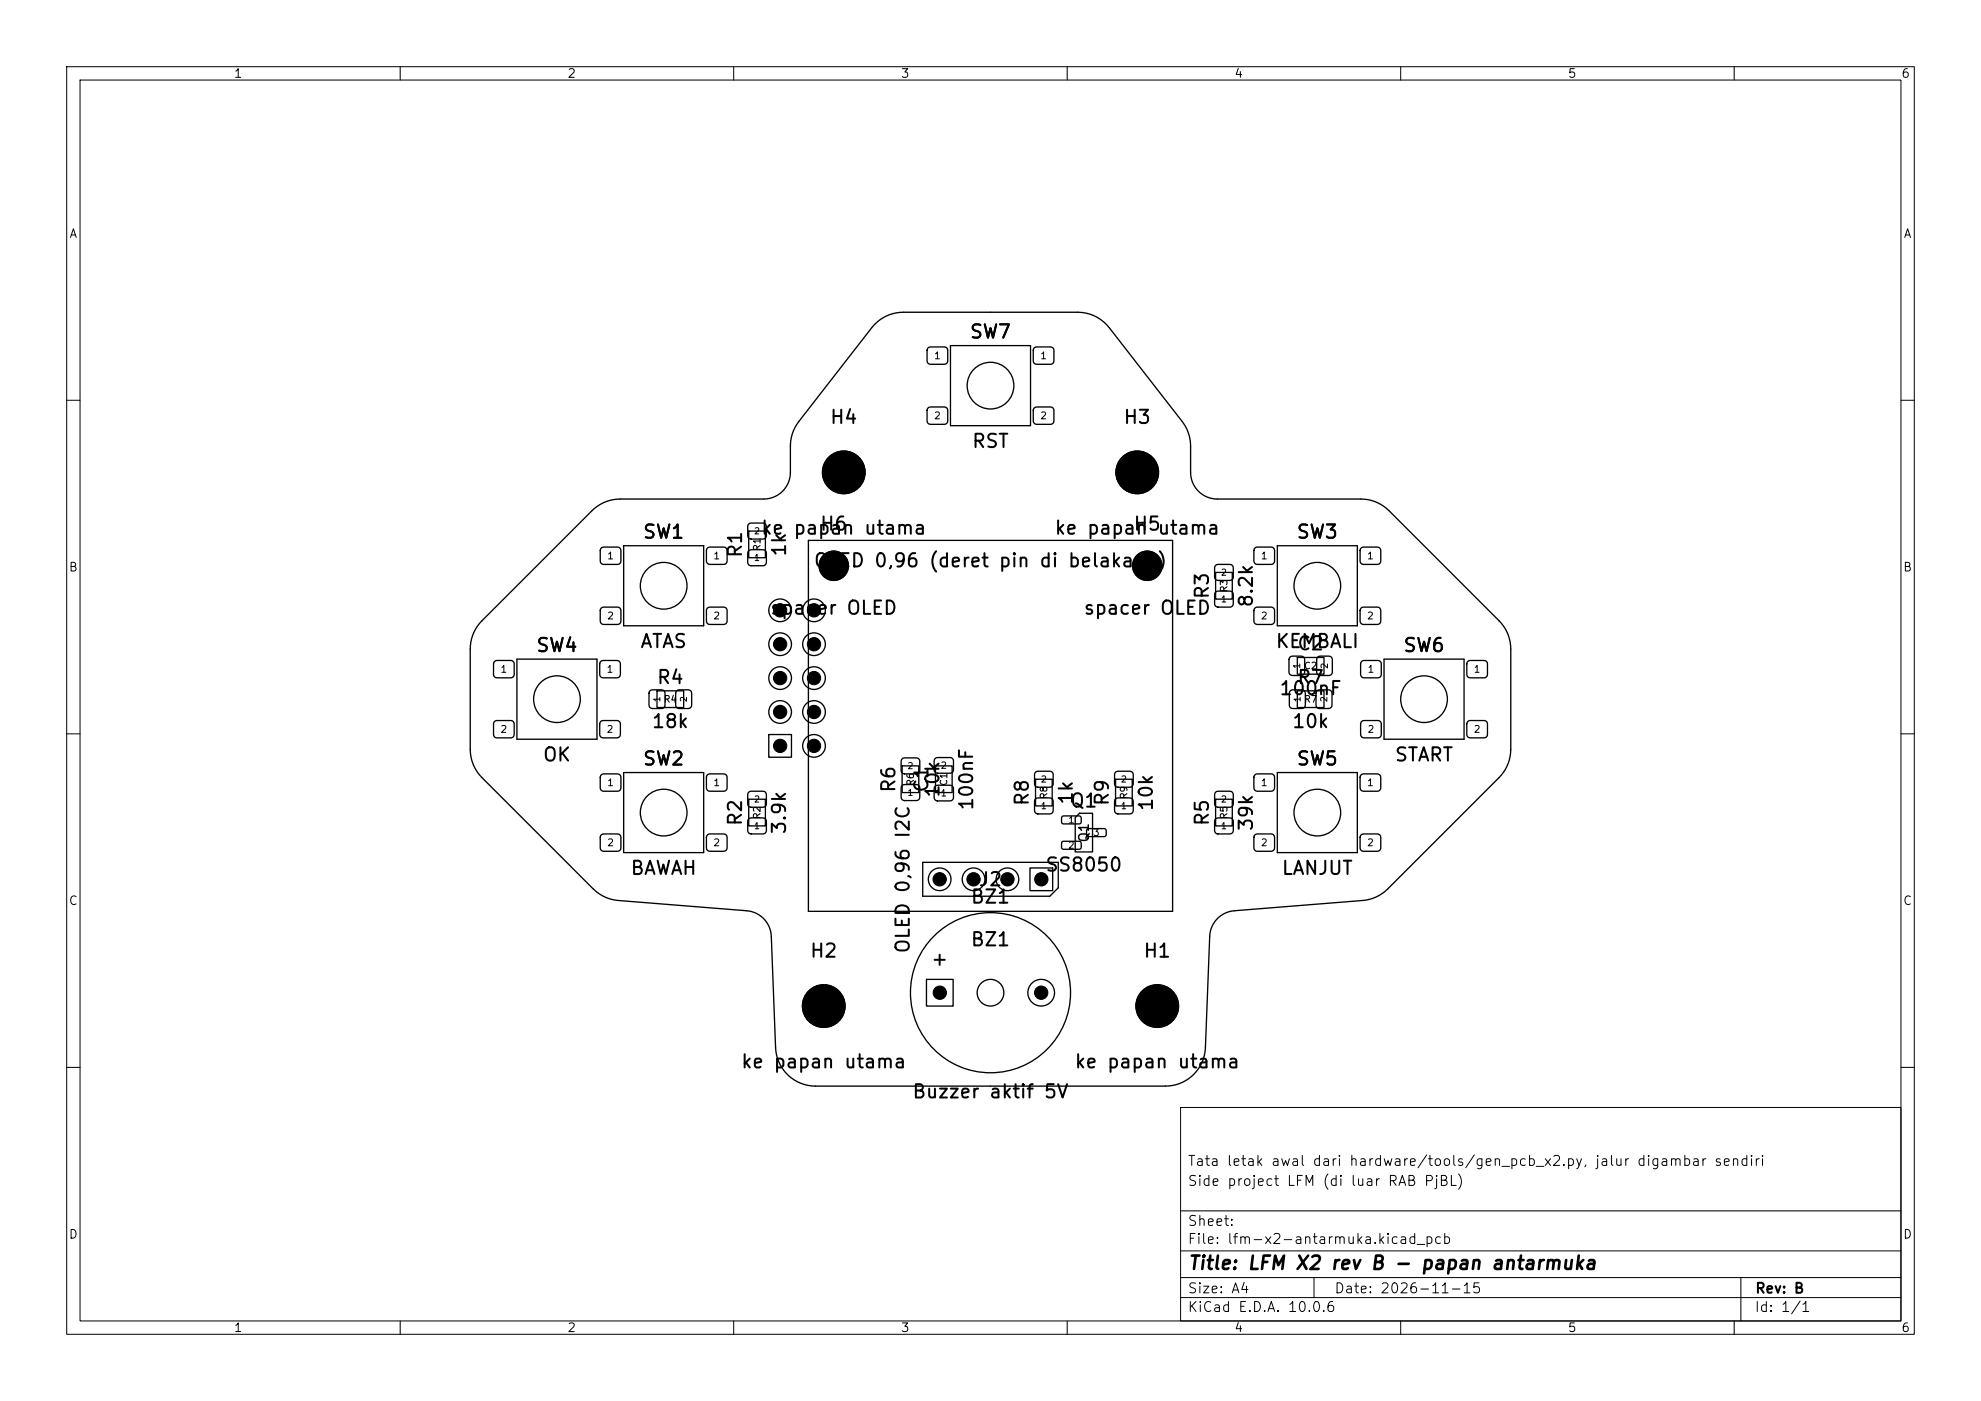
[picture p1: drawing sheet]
<svg xmlns="http://www.w3.org/2000/svg" width="297mm" height="210mm" viewBox="0 0 297 210" stroke-linecap="round" stroke-linejoin="round" font-family="sans-serif">
<defs><g id="words">
<g font-size="2">
<text x="145.3" y="51.2">SW7</text>
<text x="124.3" y="64">H4</text>
<text x="168.3" y="64">H3</text>
<text x="145.6" y="67.6">RST</text>
<text x="96.3" y="81.2">SW1</text>
<text x="111.7" y="83.8" transform="rotate(-90 111.7 83.8)">R1</text>
<text x="114" y="80.6">ke papan utama</text>
<text x="118.3" y="83.6" transform="rotate(-90 118.3 83.6)">1k</text>
<text x="122.8" y="80">H6</text>
<text x="158" y="80.6">ke papan utama</text>
<text x="169.8" y="80">H5</text>
<text x="194.3" y="81.2">SW3</text>
<text x="121.9" y="85.5">OLED 0,96 (deret pin di belakang)</text>
<text x="122.8" y="86.3">H6</text>
<text x="169.8" y="86.3">H5</text>
<text x="181.7" y="90" transform="rotate(-90 181.7 90)">R3</text>
<text x="115.3" y="92.6">spacer OLED</text>
<text x="162.3" y="92.6">spacer OLED</text>
<text x="188.3" y="91.2" transform="rotate(-90 188.3 91.2)">8.2k</text>
<text x="80.3" y="98.2">SW4</text>
<text x="95.9" y="97.6">ATAS</text>
<text x="191.1" y="97.6">KEMBALI</text>
<text x="194.3" y="98">C2</text>
<text x="210.3" y="98.2">SW6</text>
<text x="98.3" y="103">R4</text>
<text x="191.7" y="104.7">100nF</text>
<text x="194.3" y="103">R7</text>
<text x="97.6" y="109.6">18k</text>
<text x="193.6" y="109.6">10k</text>
<text x="81.3" y="114.6">OK</text>
<text x="96.3" y="115.2">SW2</text>
<text x="134.7" y="119" transform="rotate(-90 134.7 119)">R6</text>
<text x="139.7" y="119" transform="rotate(-90 139.7 119)">C1</text>
<text x="141.3" y="119.7" transform="rotate(-90 141.3 119.7)">10k</text>
<text x="194.3" y="115.2">SW5</text>
<text x="209" y="114.6">START</text>
<text x="111.7" y="124" transform="rotate(-90 111.7 124)">R2</text>
<text x="118.3" y="125.2" transform="rotate(-90 118.3 125.2)">3.9k</text>
<text x="146.4" y="121.6" transform="rotate(-90 146.4 121.6)">100nF</text>
<text x="154.7" y="121" transform="rotate(-90 154.7 121)">R8</text>
<text x="160.3" y="121.5">Q1</text>
<text x="161.3" y="120.8" transform="rotate(-90 161.3 120.8)">1k</text>
<text x="166.7" y="121" transform="rotate(-90 166.7 121)">R9</text>
<text x="173.3" y="121.7" transform="rotate(-90 173.3 121.7)">10k</text>
<text x="181.7" y="124" transform="rotate(-90 181.7 124)">R5</text>
<text x="188.3" y="124.7" transform="rotate(-90 188.3 124.7)">39k</text>
<text x="94.4" y="131.6">BAWAH</text>
<text x="156.6" y="131.1">SS8050</text>
<text x="192" y="131.6">LANJUT</text>
<text x="145.4" y="135.9">BZ1</text>
<text x="146.6" y="133.3">J2</text>
<text x="136.9" y="143.1" transform="rotate(-90 136.9 143.1)">OLED 0,96 I2C</text>
<text x="145.4" y="142.3">BZ1</text>
<text x="121.3" y="144">H2</text>
<text x="139.4" y="145.2">+</text>
<text x="171.3" y="144">H1</text>
<text x="111" y="160.6">ke papan utama</text>
<text x="161" y="160.6">ke papan utama</text>
<text x="136.6" y="165.1">Buzzer aktif 5V</text>
<text x="178" y="190.8">Title: LFM X2 rev B - papan antarmuka</text>
</g>
<g font-size="1.5">
<text x="178" y="178.1">Side project LFM (di luar RAB PjBL)</text>
<text x="178" y="175.1">Tata letak awal dari hardware/tools/gen_pcb_x2.py, jalur digambar sendiri</text>
<text x="178" y="184.1">Sheet:</text>
<text x="178" y="186.8">File: lfm-x2-antarmuka.kicad_pcb</text>
<text x="178" y="197">KiCad E.D.A. 10.0.6</text>
<text x="178" y="194.2">Size: A4</text>
<text x="200" y="194.2">Date: 2026-11-15</text>
<text x="263" y="197">Id: 1/1</text>
<text x="263" y="194.2">Rev: B</text>
</g>
<text font-size="1.4" x="163.6" y="126.4" transform="rotate(-90 163.6 126.4)">Q1</text>
<g font-size="1.3">
<text x="35" y="12">1</text>
<text x="85" y="12">2</text>
<text x="135" y="12">3</text>
<text x="185" y="12">4</text>
<text x="235" y="12">5</text>
<text x="285" y="12">6</text>
<text x="10.3" y="36">A</text>
<text x="285.3" y="36">A</text>
<text x="10.2" y="86">B</text>
<text x="285.2" y="86">B</text>
<text x="10.2" y="136">C</text>
<text x="285.2" y="136">C</text>
<text x="140.1" y="149.8">1</text>
<text x="155.3" y="149.8">2</text>
<text x="10.2" y="186">D</text>
<text x="285.2" y="186">D</text>
<text x="35" y="200">1</text>
<text x="85" y="200">2</text>
<text x="135" y="200">3</text>
<text x="185" y="200">4</text>
<text x="235" y="200">5</text>
<text x="285" y="200">6</text>
</g>
<g font-size="1.1">
<text x="120.8" y="92.3">10</text>
<text x="116.3" y="97.4">7</text>
<text x="121.4" y="97.4">8</text>
<text x="116.3" y="107.6">3</text>
<text x="116.3" y="102.5">5</text>
<text x="121.4" y="107.6">4</text>
<text x="121.4" y="102.5">6</text>
<text x="116.3" y="112.7">1</text>
<text x="121.4" y="112.7">2</text>
<text x="140.2" y="132.7">4</text>
<text x="145.3" y="132.7">3</text>
<text x="150.4" y="132.7">2</text>
<text x="155.5" y="132.7">1</text>
</g>
<g font-size="1">
<text x="139.9" y="54.1">1</text>
<text x="155.9" y="54.1">1</text>
<text x="139.9" y="63.1">2</text>
<text x="155.9" y="63.1">2</text>
<text x="114.3" y="82.7" transform="rotate(-90 114.3 82.7)">R1</text>
<text x="90.9" y="84.1">1</text>
<text x="106.9" y="84.1">1</text>
<text x="184.3" y="88.9" transform="rotate(-90 184.3 88.9)">R3</text>
<text x="188.9" y="84.1">1</text>
<text x="204.9" y="84.1">1</text>
<text x="90.9" y="93.1">2</text>
<text x="106.9" y="93.1">2</text>
<text x="188.9" y="93.1">2</text>
<text x="204.9" y="93.1">2</text>
<text x="74.9" y="101.1">1</text>
<text x="90.9" y="101.1">1</text>
<text x="195.2" y="100.4" transform="rotate(-90 195.2 100.4)">1</text>
<text x="195.4" y="100.6">C2</text>
<text x="199.3" y="100.4" transform="rotate(-90 199.3 100.4)">2</text>
<text x="204.9" y="101.1">1</text>
<text x="220.9" y="101.1">1</text>
<text x="99.4" y="105.6">R4</text>
<text x="195.4" y="105.6">R7</text>
<text x="74.9" y="110.1">2</text>
<text x="90.9" y="110.1">2</text>
<text x="204.9" y="110.1">2</text>
<text x="220.9" y="110.1">2</text>
<text x="90.9" y="118.1">1</text>
<text x="106.9" y="118.1">1</text>
<text x="137.3" y="117.9" transform="rotate(-90 137.3 117.9)">R6</text>
<text x="140.9" y="119.6">1</text>
<text x="140.9" y="115.5">2</text>
<text x="142.3" y="117.9" transform="rotate(-90 142.3 117.9)">C1</text>
<text x="157.3" y="119.9" transform="rotate(-90 157.3 119.9)">R8</text>
<text x="169.3" y="119.9" transform="rotate(-90 169.3 119.9)">R9</text>
<text x="188.9" y="118.1">1</text>
<text x="204.9" y="118.1">1</text>
<text x="114.3" y="122.9" transform="rotate(-90 114.3 122.9)">R2</text>
<text x="160.1" y="123.7">1</text>
<text x="163.8" y="125.6">3</text>
<text x="184.3" y="122.9" transform="rotate(-90 184.3 122.9)">R5</text>
<text x="90.9" y="127.1">2</text>
<text x="106.9" y="127.1">2</text>
<text x="160.1" y="127.5">2</text>
<text x="188.9" y="127.1">2</text>
<text x="204.9" y="127.1">2</text>
</g>
<g font-size=".9">
<text x="113" y="80.3">2</text>
<text x="113" y="84.3">1</text>
<text x="183" y="86.5">2</text>
<text x="183" y="90.5">1</text>
<text x="99.2" y="105.3" transform="rotate(-90 99.2 105.3)">1</text>
<text x="103.2" y="105.3" transform="rotate(-90 103.2 105.3)">2</text>
<text x="195.2" y="105.3" transform="rotate(-90 195.2 105.3)">1</text>
<text x="199.2" y="105.3" transform="rotate(-90 199.2 105.3)">2</text>
<text x="136" y="119.5">1</text>
<text x="136" y="115.5">2</text>
<text x="156" y="117.5">2</text>
<text x="168" y="117.5">2</text>
<text x="113" y="124.5">1</text>
<text x="113" y="120.5">2</text>
<text x="156" y="121.5">1</text>
<text x="168" y="121.5">1</text>
<text x="183" y="124.5">1</text>
<text x="183" y="120.5">2</text>
</g>
</g></defs>
<g fill="none" stroke="#000" stroke-width=".15">
<path d="M10 10h277v190h-277zM12 12h273v186h-273zM60 10v2M110 10v2M160 10v2M210 10v2M260 10v2M10 60h2M285 60h2M10 110h2M285 110h2M10 160h2"/>
<path d="M177 166h108v32h-108zM285 160h2M60 198v2M110 198v2M160 198v2M177 194.5h108M177 191.5h108M177 187.5h108M177 181.5h108M197 191.5v3M210 198v2M260 198v2"/>
<path d="M261 191.5v6.5"/>
</g>
<g fill="none" stroke="#000" stroke-width=".2">
<path d="M139.1 52.2l.4-.2h2.1a.5 .5 0 0 1 .5 .5v1.6a.5 .5 0 0 1-.5 .5h-2.1a.5 .5 0 0 1-.5-.5v-1.6zM142.5 51.8h12v12h-12zM155.1 52.2l.3-.2h2.1a.5 .5 0 0 1 .5 .5v1.6a.5 .5 0 0 1-.5 .5h-2.1a.5 .5 0 0 1-.5-.5v-1.6zM88.7 76.6a6 6 0 0 1 4.3-1.8h21.5a4 4 0 0 0 4-4v-3.9a6 6 0 0 1 1.3-3.7l10.9-14.1a6 6 0 0 1 4.7-2.3h26.2a6 6 0 0 1 4.7 2.3l10.9 14.1a6 6 0 0 1 1.3 3.7v3.9a4 4 0 0 0 4 4h21.5a6 6 0 0 1 4.3 1.8l16.4 16.4a6 6 0 0 1 1.8 4.3v15a6 6 0 0 1-1.8 4.3l-16.6 16.6a6 6 0 0 1-3.8 1.8l-19.3 1.5a4 4 0 0 0-3.6 3.9l-.7 16.6a6 6 0 0 1-6 5.8h-52.4a6 6 0 0 1-6-5.8l-.7-16.6a4 4 0 0 0-3.6-3.9l-19.3-1.5a6 6 0 0 1-3.8-1.8l-16.6-16.6a6 6 0 0 1-1.8-4.3v-15a6 6 0 0 1 1.8-4.3zM112.2 78.6l.4-.2h1.8a.5 .5 0 0 1 .5 .5v1.4a.5 .5 0 0 1-.5 .5h-1.8a.5 .5 0 0 1-.5-.5v-1.4zM112.3 79.6h2.5v4h-2.5zM139.1 61.2l.4-.2h2.1a.5 .5 0 0 1 .5 .5v1.6a.5 .5 0 0 1-.5 .5h-2.1a.5 .5 0 0 1-.5-.5v-1.6zM155.1 61.2l.3-.2h2.1a.5 .5 0 0 1 .5 .5v1.6a.5 .5 0 0 1-.5 .5h-2.1a.5 .5 0 0 1-.5-.5v-1.6zM74.1 99.2l.4-.2h2.1a.5 .5 0 0 1 .5 .5v1.6a.5 .5 0 0 1-.5 .5h-2.1a.5 .5 0 0 1-.5-.5v-1.6zM77.5 98.8h12v12h-12zM90.1 99.2l.3-.2h2.1a.5 .5 0 0 1 .5 .5v1.6a.5 .5 0 0 1-.5 .5h-2.1a.5 .5 0 0 1-.5-.5v-1.6zM90.1 82.2l.4-.2h2.1a.5 .5 0 0 1 .5 .5v1.6a.5 .5 0 0 1-.5 .5h-2.1a.5 .5 0 0 1-.5-.5v-1.6z"/>
<path d="M90.1 91.2l.4-.2h2.1a.5 .5 0 0 1 .5 .5v1.6a.5 .5 0 0 1-.5 .5h-2.1a.5 .5 0 0 1-.5-.5v-1.6zM93.5 81.8h12v12h-12zM106.1 82.2l.3-.2h2.1a.5 .5 0 0 1 .5 .5v1.6a.5 .5 0 0 1-.5 .5h-2.1a.5 .5 0 0 1-.5-.5v-1.6zM106.1 91.2l.3-.2h2.1a.5 .5 0 0 1 .5 .5v1.6a.5 .5 0 0 1-.5 .5h-2.1a.5 .5 0 0 1-.5-.5v-1.6zM112.2 82.6l.4-.2h1.8a.5 .5 0 0 1 .5 .5v1.4a.5 .5 0 0 1-.5 .5h-1.8a.5 .5 0 0 1-.5-.5v-1.4zM121.2 81h54.6v55.6h-54.6zM182.2 88.8l.4-.2h1.8a.5 .5 0 0 1 .5 .5v1.4a.5 .5 0 0 1-.5 .5h-1.8a.5 .5 0 0 1-.5-.5v-1.4zM182.2 84.8l.4-.2h1.8a.5 .5 0 0 1 .5 .5v1.4a.5 .5 0 0 1-.5 .5h-1.8a.5 .5 0 0 1-.5-.5v-1.4zM182.3 85.8h2.5v4h-2.5zM188.1 82.2l.4-.2h2.1a.5 .5 0 0 1 .5 .5v1.6a.5 .5 0 0 1-.5 .5h-2.1a.5 .5 0 0 1-.5-.5v-1.6zM188.1 91.2l.4-.2h2.1a.5 .5 0 0 1 .5 .5v1.6a.5 .5 0 0 1-.5 .5h-2.1a.5 .5 0 0 1-.5-.5v-1.6zM191.5 81.8h12v12h-12z"/>
<path d="M193.4 98.5l.4-.1h1.3a.5 .5 0 0 1 .5 .5v1.9a.5 .5 0 0 1-.5 .5h-1.3a.5 .5 0 0 1-.5-.5v-1.9zM194.5 98.6h4v2.5h-4zM197.5 98.5l.4-.1h1.4a.5 .5 0 0 1 .5 .5v1.9a.5 .5 0 0 1-.5 .5h-1.4a.5 .5 0 0 1-.5-.5v-1.9zM204.1 82.2l.3-.2h2.1a.5 .5 0 0 1 .5 .5v1.6a.5 .5 0 0 1-.5 .5h-2.1a.5 .5 0 0 1-.5-.5v-1.6zM204.1 91.2l.3-.2h2.1a.5 .5 0 0 1 .5 .5v1.6a.5 .5 0 0 1-.5 .5h-2.1a.5 .5 0 0 1-.5-.5v-1.6zM204.1 99.2l.4-.2h2.1a.5 .5 0 0 1 .5 .5v1.6a.5 .5 0 0 1-.5 .5h-2.1a.5 .5 0 0 1-.5-.5v-1.6zM207.5 98.8h12v12h-12zM220.1 99.2l.3-.2h2.1a.5 .5 0 0 1 .5 .5v1.6a.5 .5 0 0 1-.5 .5h-2.1a.5 .5 0 0 1-.5-.5v-1.6zM74.1 108.2l.4-.2h2.1a.5 .5 0 0 1 .5 .5v1.6a.5 .5 0 0 1-.5 .5h-2.1a.5 .5 0 0 1-.5-.5v-1.6zM90.1 108.2l.3-.2h2.1a.5 .5 0 0 1 .5 .5v1.6a.5 .5 0 0 1-.5 .5h-2.1a.5 .5 0 0 1-.5-.5v-1.6zM90.1 116.2l.4-.2h2.1a.5 .5 0 0 1 .5 .5v1.6a.5 .5 0 0 1-.5 .5h-2.1a.5 .5 0 0 1-.5-.5v-1.6zM93.5 115.8h12v12h-12z"/>
<path d="M97.4 103.6l.4-.2h1.4a.5 .5 0 0 1 .5 .5v1.8a.5 .5 0 0 1-.5 .5h-1.4a.5 .5 0 0 1-.5-.5v-1.8zM98.5 103.6h4v2.5h-4zM101.4 103.6l.4-.2h1.4a.5 .5 0 0 1 .5 .5v1.8a.5 .5 0 0 1-.5 .5h-1.4a.5 .5 0 0 1-.5-.5v-1.8zM106.1 116.2l.3-.2h2.1a.5 .5 0 0 1 .5 .5v1.6a.5 .5 0 0 1-.5 .5h-2.1a.5 .5 0 0 1-.5-.5v-1.6zM112.2 118.8l.4-.2h1.8a.5 .5 0 0 1 .5 .5v1.4a.5 .5 0 0 1-.5 .5h-1.8a.5 .5 0 0 1-.5-.5v-1.4zM112.3 119.8h2.5v4h-2.5zM115.3 110.1h3.4v3.4h-3.4zM135.2 117.8l.4-.2h1.8a.5 .5 0 0 1 .5 .5v1.4a.5 .5 0 0 1-.5 .5h-1.8a.5 .5 0 0 1-.5-.5v-1.4zM135.2 113.8l.4-.2h1.8a.5 .5 0 0 1 .5 .5v1.4a.5 .5 0 0 1-.5 .5h-1.8a.5 .5 0 0 1-.5-.5v-1.4zM135.3 114.8h2.5v4h-2.5zM140.2 117.9l.4-.2h1.9a.5 .5 0 0 1 .5 .5v1.4a.5 .5 0 0 1-.5 .5h-1.9a.5 .5 0 0 1-.5-.5v-1.4zM140.2 113.7l.4-.1h1.9a.5 .5 0 0 1 .5 .5v1.3a.5 .5 0 0 1-.5 .5h-1.9a.5 .5 0 0 1-.5-.5v-1.3z"/>
<path d="M140.3 114.8h2.5v4h-2.5zM155.2 119.8l.4-.2h1.8a.5 .5 0 0 1 .5 .5v1.4a.5 .5 0 0 1-.5 .5h-1.8a.5 .5 0 0 1-.5-.5v-1.4zM155.2 115.8l.4-.2h1.8a.5 .5 0 0 1 .5 .5v1.4a.5 .5 0 0 1-.5 .5h-1.8a.5 .5 0 0 1-.5-.5v-1.4zM155.3 116.8h2.5v4h-2.5zM167.2 119.8l.4-.2h1.8a.5 .5 0 0 1 .5 .5v1.4a.5 .5 0 0 1-.5 .5h-1.8a.5 .5 0 0 1-.5-.5v-1.4zM167.2 115.8l.4-.2h1.8a.5 .5 0 0 1 .5 .5v1.4a.5 .5 0 0 1-.5 .5h-1.8a.5 .5 0 0 1-.5-.5v-1.4zM167.3 116.8h2.5v4h-2.5zM182.2 118.8l.4-.2h1.8a.5 .5 0 0 1 .5 .5v1.4a.5 .5 0 0 1-.5 .5h-1.8a.5 .5 0 0 1-.5-.5v-1.4zM182.3 119.8h2.5v4h-2.5zM188.1 116.2l.4-.2h2.1a.5 .5 0 0 1 .5 .5v1.6a.5 .5 0 0 1-.5 .5h-2.1a.5 .5 0 0 1-.5-.5v-1.6zM191.5 115.8h12v12h-12zM193.4 103.6l.4-.2h1.4a.5 .5 0 0 1 .5 .5v1.8a.5 .5 0 0 1-.5 .5h-1.4a.5 .5 0 0 1-.5-.5v-1.8z"/>
<path d="M194.5 103.6h4v2.5h-4zM197.4 103.6l.4-.2h1.4a.5 .5 0 0 1 .5 .5v1.8a.5 .5 0 0 1-.5 .5h-1.4a.5 .5 0 0 1-.5-.5v-1.8zM204.1 116.2l.3-.2h2.1a.5 .5 0 0 1 .5 .5v1.6a.5 .5 0 0 1-.5 .5h-2.1a.5 .5 0 0 1-.5-.5v-1.6zM204.1 108.2l.4-.2h2.1a.5 .5 0 0 1 .5 .5v1.6a.5 .5 0 0 1-.5 .5h-2.1a.5 .5 0 0 1-.5-.5v-1.6zM220.1 108.2l.3-.2h2.1a.5 .5 0 0 1 .5 .5v1.6a.5 .5 0 0 1-.5 .5h-2.1a.5 .5 0 0 1-.5-.5v-1.6zM90.1 125.2l.4-.2h2.1a.5 .5 0 0 1 .5 .5v1.6a.5 .5 0 0 1-.5 .5h-2.1a.5 .5 0 0 1-.5-.5v-1.6zM106.1 125.2l.3-.2h2.1a.5 .5 0 0 1 .5 .5v1.6a.5 .5 0 0 1-.5 .5h-2.1a.5 .5 0 0 1-.5-.5v-1.6zM112.2 122.8l.4-.2h1.8a.5 .5 0 0 1 .5 .5v1.4a.5 .5 0 0 1-.5 .5h-1.8a.5 .5 0 0 1-.5-.5v-1.4zM138.3 129.3h20.4v3.8l-1.3 1.2h-19.1zM154.4 130.1h3.4v3.4h-3.4zM159.2 122.4l.3-.1h2.4l.2 .3v.7l-.3 .2h-2.5l-.1-.3zM159.2 126.2l.3-.1h2.4l.2 .3v.7l-.3 .2h-2.5l-.1-.3z"/>
<path d="M161.9 121.9h1.9v5.8h-2.6v-5.1zM163 124.3l.2-.1h2.5l.2 .3-.1 .7-.2 .2h-2.5l-.2-.3zM182.2 122.8l.4-.2h1.8a.5 .5 0 0 1 .5 .5v1.4a.5 .5 0 0 1-.5 .5h-1.8a.5 .5 0 0 1-.5-.5v-1.4zM188.1 125.2l.4-.2h2.1a.5 .5 0 0 1 .5 .5v1.6a.5 .5 0 0 1-.5 .5h-2.1a.5 .5 0 0 1-.5-.5v-1.6zM204.1 125.2l.3-.2h2.1a.5 .5 0 0 1 .5 .5v1.6a.5 .5 0 0 1-.5 .5h-2.1a.5 .5 0 0 1-.5-.5v-1.6zM138.9 146.8h4v4h-4z"/>
<circle cx="148.5" cy="57.8" r="3.5"/>
<circle cx="126.5" cy="70.8" r="3.2"/>
<circle cx="170.5" cy="70.8" r="3.2"/>
<circle cx="99.5" cy="87.8" r="3.5"/>
<circle cx="117" cy="91.5" r="1.7"/>
<circle cx="117" cy="96.6" r="1.7"/>
<circle cx="122" cy="96.6" r="1.7"/>
<circle cx="122" cy="91.5" r="1.7"/>
<circle cx="125" cy="84.8" r="2.2"/>
<circle cx="172" cy="84.8" r="2.2"/>
<circle cx="197.5" cy="87.8" r="3.5"/>
<circle cx="83.5" cy="104.8" r="3.5"/>
<circle cx="117" cy="106.7" r="1.7"/>
<circle cx="117" cy="101.6" r="1.7"/>
<circle cx="122" cy="111.8" r="1.7"/>
<circle cx="122" cy="106.7" r="1.7"/>
<circle cx="122" cy="101.6" r="1.7"/>
<circle cx="213.5" cy="104.8" r="3.5"/>
<circle cx="99.5" cy="121.8" r="3.5"/>
<circle cx="140.9" cy="131.8" r="1.7"/>
<circle cx="146" cy="131.8" r="1.7"/>
<circle cx="151" cy="131.8" r="1.7"/>
<circle cx="197.5" cy="121.8" r="3.5"/>
<circle cx="123.5" cy="150.8" r="3.2"/>
<circle cx="148.5" cy="148.8" r="12"/>
<circle cx="148.5" cy="148.8" r="2"/>
<circle cx="156.1" cy="148.8" r="2"/>
<circle cx="173.5" cy="150.8" r="3.2"/>
</g>
<g fill="#000" stroke="#000" stroke-width=".15">
<circle cx="126.5" cy="70.8" r="3.2"/>
<circle cx="170.5" cy="70.8" r="3.2"/>
<circle cx="117" cy="96.6" r="1"/>
<circle cx="117" cy="91.5" r="1"/>
<circle cx="122" cy="91.5" r="1"/>
<circle cx="122" cy="96.6" r="1"/>
<circle cx="125" cy="84.8" r="2.2"/>
<circle cx="172" cy="84.8" r="2.2"/>
<circle cx="117" cy="101.6" r="1"/>
<circle cx="117" cy="111.8" r="1"/>
<circle cx="117" cy="106.7" r="1"/>
<circle cx="122" cy="106.7" r="1"/>
<circle cx="122" cy="111.8" r="1"/>
<circle cx="122" cy="101.6" r="1"/>
<circle cx="140.9" cy="131.8" r="1"/>
<circle cx="146" cy="131.8" r="1"/>
<circle cx="151" cy="131.8" r="1"/>
<circle cx="156.1" cy="131.8" r="1"/>
<circle cx="123.5" cy="150.8" r="3.2"/>
<circle cx="140.9" cy="148.8" r="1"/>
<circle cx="156.1" cy="148.8" r="1"/>
<circle cx="173.5" cy="150.8" r="3.2"/>
</g>
<use href="#words"/>
</svg>
